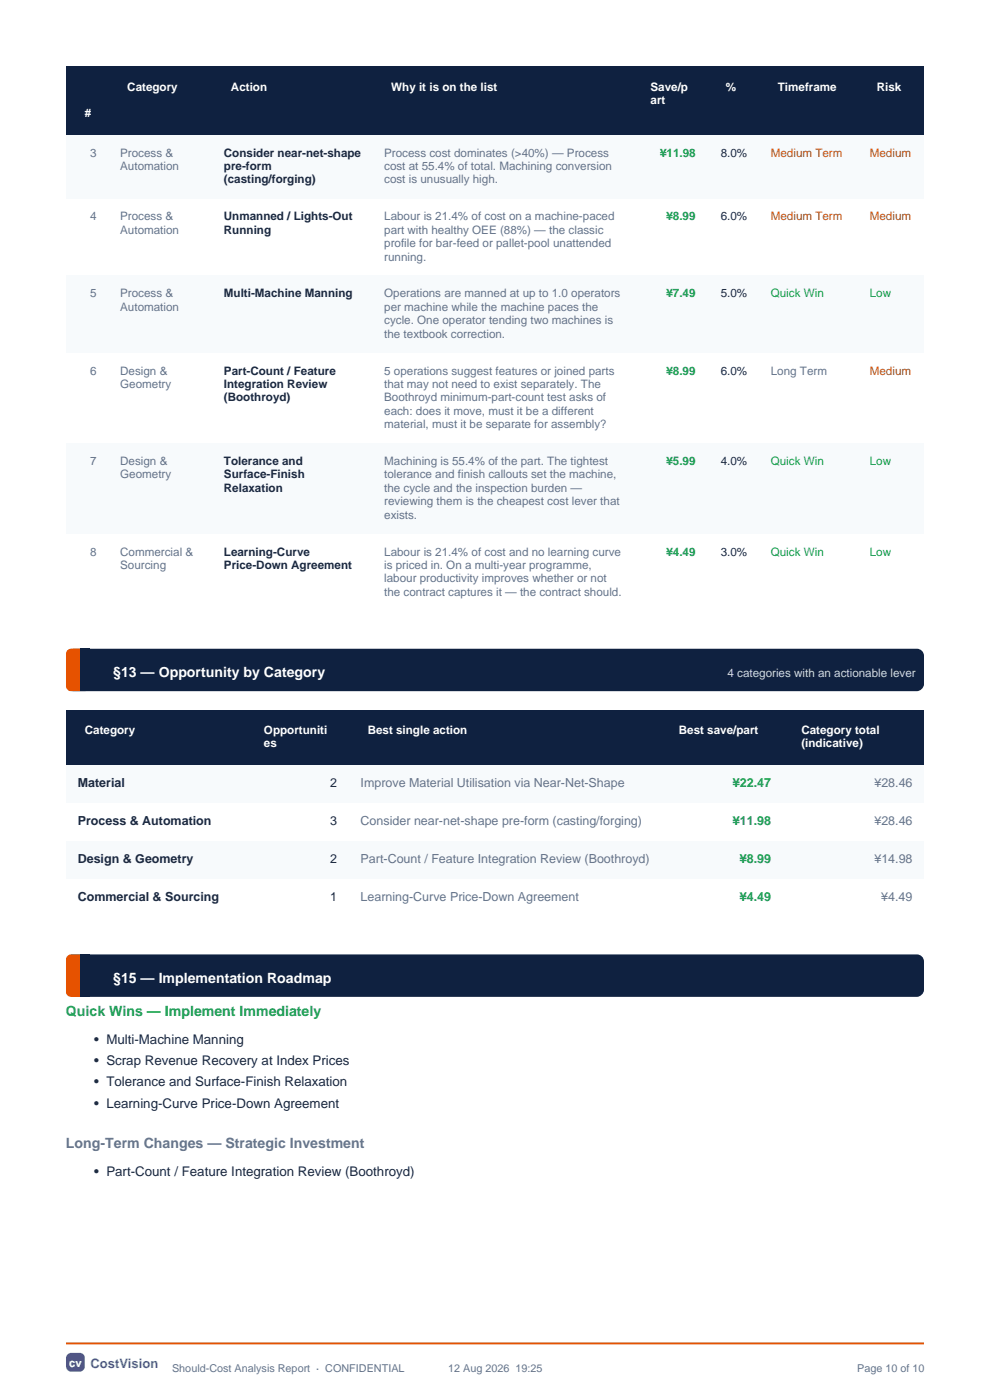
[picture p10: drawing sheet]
<svg xmlns="http://www.w3.org/2000/svg" width="210mm" height="297mm" viewBox="0 0 210 297" stroke-linecap="round" stroke-linejoin="round" font-family="sans-serif">
<defs><g id="words">
<g font-size="3" fill="#fff">
<text x="24" y="143.6">§13 — Opportunity by Category</text>
<text x="24" y="208.5">§15 — Implementation Roadmap</text>
</g>
<text font-size="3" fill="#16a34a" x="14" y="215.5">Quick Wins — Implement Immediately</text>
<text font-size="3" fill="#64748b" x="14" y="243.5">Long-Term Changes — Strategic Investment</text>
<g font-size="2.8" fill="#1e293b">
<text x="20" y="221.5">• Multi-Machine Manning</text>
<text x="20" y="226">• Scrap Revenue Recovery at Index Prices</text>
<text x="20" y="230.5">• Tolerance and Surface-Finish Relaxation</text>
<text x="20" y="235">• Learning-Curve Price-Down Agreement</text>
<text x="20" y="249.5">• Part-Count / Feature Integration Review (Boothroyd)</text>
</g>
<text font-size="2.8" fill="#2563eb" x="19.2" y="290.1">CostVision</text>
<g font-size="2.6" fill="#1e293b">
<text x="16.5" y="167.1">Material</text>
<text x="70" y="167.1">2</text>
<text x="16.5" y="175.1">Process &amp; Automation</text>
<text x="70" y="175.1">3</text>
<text x="16.5" y="183.1">Design &amp; Geometry</text>
<text x="70" y="183.1">2</text>
<text x="16.5" y="191.2">Commercial &amp; Sourcing</text>
<text x="70" y="191.2">1</text>
</g>
<g font-size="2.6" fill="#64748b">
<text x="76.5" y="167.1">Improve Material Utilisation via Near-Net-Shape</text>
<text x="185.5" y="167.1">¥28.46</text>
<text x="76.5" y="175.1">Consider near-net-shape pre-form (casting/forging)</text>
<text x="185.5" y="175.1">¥28.46</text>
<text x="76.5" y="183.1">Part-Count / Feature Integration Review (Boothroyd)</text>
<text x="185.5" y="183.1">¥14.98</text>
<text x="76.5" y="191.2">Learning-Curve Price-Down Agreement</text>
<text x="186.9" y="191.2">¥4.49</text>
</g>
<g font-size="2.6" fill="#16a34a">
<text x="155.5" y="167.1">¥22.47</text>
<text x="155.5" y="175.1">¥11.98</text>
<text x="156.9" y="183.1">¥8.99</text>
<text x="156.9" y="191.2">¥4.49</text>
</g>
<g font-size="2.5" fill="#fff">
<text x="27" y="19.2">Category</text>
<text x="49" y="19.2">Action</text>
<text x="83" y="19.2">Why it is on the list</text>
<text x="138" y="19.2">Save/p</text>
<text x="138" y="22.1">art</text>
<text x="154" y="19.2">%</text>
<text x="165" y="19.2">Timeframe</text>
<text x="186" y="19.2">Risk</text>
<text x="18" y="24.9">#</text>
<text x="18" y="155.7">Category</text>
<text x="56" y="155.7">Opportuniti</text>
<text x="78" y="155.7">Best single action</text>
<text x="144" y="155.7">Best save/part</text>
<text x="170" y="155.7">Category total</text>
<text x="56" y="158.6">es</text>
<text x="170" y="158.6">(indicative)</text>
</g>
<g font-size="2.5" fill="#64748b">
<text x="19.1" y="33.2">3</text>
<text x="25.5" y="33.2">Process &amp;</text>
<text x="81.5" y="33.2">Process cost dominates (&gt;40%) — Process</text>
<text x="25.5" y="36.1">Automation</text>
<text x="81.5" y="36.1">cost at 55.4% of total. Machining conversion</text>
<text x="81.5" y="38.9">cost is unusually high.</text>
<text x="19.1" y="46.7">4</text>
<text x="25.5" y="46.7">Process &amp;</text>
<text x="81.5" y="46.7">Labour is 21.4% of cost on a machine-paced</text>
<text x="25.5" y="49.6">Automation</text>
<text x="81.5" y="49.6">part with healthy OEE (88%) — the classic</text>
<text x="81.5" y="52.4">profile for bar-feed or pallet-pool unattended</text>
<text x="81.5" y="55.3">running.</text>
<text x="19.1" y="63.1">5</text>
<text x="25.5" y="63.1">Process &amp;</text>
<text x="25.5" y="65.9">Automation</text>
<text x="81.5" y="63.1">Operations are manned at up to 1.0 operators</text>
<text x="81.5" y="65.9">per machine while the machine paces the</text>
<text x="81.5" y="68.8">cycle. One operator tending two machines is</text>
<text x="81.5" y="71.6">the textbook correction.</text>
<text x="19.1" y="79.5">6</text>
<text x="25.5" y="79.5">Design &amp;</text>
<text x="25.5" y="82.3">Geometry</text>
<text x="81.5" y="79.5">5 operations suggest features or joined parts</text>
<text x="81.5" y="82.3">that may not need to exist separately. The</text>
<text x="163.5" y="79.5">Long Term</text>
<text x="81.5" y="85.1">Boothroyd minimum-part-count test asks of</text>
<text x="81.5" y="88">each: does it move, must it be a different</text>
<text x="81.5" y="90.8">material, must it be separate for assembly?</text>
<text x="19.1" y="98.7">7</text>
<text x="25.5" y="98.7">Design &amp;</text>
<text x="25.5" y="101.5">Geometry</text>
<text x="81.5" y="98.7">Machining is 55.4% of the part. The tightest</text>
<text x="81.5" y="101.5">tolerance and finish callouts set the machine,</text>
<text x="81.5" y="104.3">the cycle and the inspection burden —</text>
<text x="81.5" y="107.2">reviewing them is the cheapest cost lever that</text>
<text x="81.5" y="110">exists.</text>
<text x="19.1" y="117.9">8</text>
<text x="25.5" y="117.9">Commercial &amp;</text>
<text x="81.5" y="117.9">Labour is 21.4% of cost and no learning curve</text>
<text x="25.5" y="120.7">Sourcing</text>
<text x="81.5" y="120.7">is priced in. On a multi-year programme,</text>
<text x="81.5" y="123.5">labour productivity improves whether or not</text>
<text x="81.5" y="126.4">the contract captures it — the contract should.</text>
</g>
<g font-size="2.5" fill="#1e293b">
<text x="47.5" y="33.2">Consider near-net-shape</text>
<text x="152.9" y="33.2">8.0%</text>
<text x="47.5" y="36.1">pre-form</text>
<text x="47.5" y="38.9">(casting/forging)</text>
<text x="47.5" y="46.7">Unmanned / Lights-Out</text>
<text x="152.9" y="46.7">6.0%</text>
<text x="47.5" y="49.6">Running</text>
<text x="47.5" y="63.1">Multi-Machine Manning</text>
<text x="152.9" y="63.1">5.0%</text>
<text x="47.5" y="79.5">Part-Count / Feature</text>
<text x="47.5" y="82.3">Integration Review</text>
<text x="152.9" y="79.5">6.0%</text>
<text x="47.5" y="85.1">(Boothroyd)</text>
<text x="47.5" y="98.7">Tolerance and</text>
<text x="47.5" y="101.5">Surface-Finish</text>
<text x="152.9" y="98.7">4.0%</text>
<text x="47.5" y="104.3">Relaxation</text>
<text x="47.5" y="117.9">Learning-Curve</text>
<text x="152.9" y="117.9">3.0%</text>
<text x="47.5" y="120.7">Price-Down Agreement</text>
</g>
<g font-size="2.5" fill="#16a34a">
<text x="140" y="33.2">¥11.98</text>
<text x="141.4" y="46.7">¥8.99</text>
<text x="141.4" y="63.1">¥7.49</text>
<text x="163.5" y="63.1">Quick Win</text>
<text x="184.5" y="63.1">Low</text>
<text x="141.4" y="79.5">¥8.99</text>
<text x="141.4" y="98.7">¥5.99</text>
<text x="163.5" y="98.7">Quick Win</text>
<text x="184.5" y="98.7">Low</text>
<text x="141.4" y="117.9">¥4.49</text>
<text x="163.5" y="117.9">Quick Win</text>
<text x="184.5" y="117.9">Low</text>
</g>
<g font-size="2.5" fill="#b45309">
<text x="163.5" y="33.2">Medium Term</text>
<text x="184.5" y="33.2">Medium</text>
<text x="163.5" y="46.7">Medium Term</text>
<text x="184.5" y="46.7">Medium</text>
<text x="184.5" y="79.5">Medium</text>
</g>
<text font-size="2.5" fill="#c8d7f0" x="154.3" y="143.6">4 categories with an actionable lever</text>
<text font-size="2.4" fill="#fff" x="14.7" y="289.9">cv</text>
<g font-size="2.3" fill="#64748b">
<text x="36.5" y="291">Should-Cost Analysis Report · CONFIDENTIAL</text>
<text x="95.1" y="291">12 Aug 2026 19:25</text>
<text x="181.8" y="291">Page 10 of 10</text>
</g>
</g></defs>
<g fill="#0f2140">
<path d="M14 14.1h9v14.5h-9z"/>
<path d="M23 14.1h22v14.5h-22z"/>
<path d="M45 14.1h34v14.5h-34z"/>
<path d="M79 14.1h55v14.5h-55z"/>
<path d="M134 14.1h16v14.5h-16z"/>
<path d="M150 14.1h11v14.5h-11z"/>
<path d="M161 14.1h21v14.5h-21z"/>
<path d="M182 14.1h14v14.5h-14z"/>
</g>
<g fill="#f7fafc">
<path d="M14 28.6h9v13.6h-9z"/>
<path d="M23 28.6h22v13.6h-22z"/>
<path d="M45 28.6h34v13.6h-34z"/>
<path d="M79 28.6h55v13.6h-55z"/>
<path d="M134 28.6h16v13.6h-16z"/>
<path d="M150 28.6h11v13.6h-11z"/>
<path d="M161 28.6h21v13.6h-21z"/>
<path d="M182 28.6h14v13.6h-14z"/>
<path d="M14 58.5h9v16.4h-9z"/>
<path d="M23 58.5h22v16.4h-22z"/>
<path d="M45 58.5h34v16.4h-34z"/>
<path d="M79 58.5h55v16.4h-55z"/>
<path d="M134 58.5h16v16.4h-16z"/>
<path d="M150 58.5h11v16.4h-11z"/>
<path d="M161 58.5h21v16.4h-21z"/>
<path d="M182 58.5h14v16.4h-14z"/>
<path d="M14 94.1h9v19.2h-9z"/>
<path d="M23 94.1h22v19.2h-22z"/>
<path d="M45 94.1h34v19.2h-34z"/>
<path d="M79 94.1h55v19.2h-55z"/>
<path d="M134 94.1h16v19.2h-16z"/>
<path d="M150 94.1h11v19.2h-11z"/>
<path d="M161 94.1h21v19.2h-21z"/>
<path d="M182 94.1h14v19.2h-14z"/>
</g>
<path d="M14.3 138.2l.4-.3 .8-.3h179a1.5 1.5 0 0 1 1.5 1.5v6a1.6 1.6 0 0 1-1.5 1.5h-179a1.6 1.6 0 0 1-1.5-1.5v-6z" fill="#0f2140"/>
<path d="M14.3 137.9l.7-.3h3a1 1 0 0 1 1 1v7a1.07 1.07 0 0 1-1 1h-3a1.07 1.07 0 0 1-1-1v-7z" fill="#e65200"/>
<g fill="#0f2140">
<path d="M17 137.6h2v9h-2z"/>
<path d="M14 150.6h38v11.7h-38z"/>
<path d="M52 150.6h22v11.7h-22z"/>
<path d="M74 150.6h66v11.7h-66z"/>
<path d="M140 150.6h26v11.7h-26z"/>
<path d="M166 150.6h30v11.7h-30z"/>
</g>
<g fill="#f7fafc">
<path d="M14 162.3h38v8h-38z"/>
<path d="M52 162.3h22v8h-22z"/>
<path d="M74 162.3h66v8h-66z"/>
<path d="M140 162.3h26v8h-26z"/>
<path d="M166 162.3h30v8h-30z"/>
<path d="M14 178.4h38v8h-38z"/>
<path d="M52 178.4h22v8h-22z"/>
<path d="M74 178.4h66v8h-66z"/>
<path d="M140 178.4h26v8h-26z"/>
<path d="M166 178.4h30v8h-30z"/>
</g>
<path d="M14.3 203.1l.4-.3 .8-.3h179a1.5 1.5 0 0 1 1.5 1.5v6a1.6 1.6 0 0 1-1.5 1.5h-179a1.6 1.6 0 0 1-1.5-1.5v-6z" fill="#0f2140"/>
<path d="M14.3 202.8l.7-.3h3a1 1 0 0 1 1 1v7a1.07 1.07 0 0 1-1 1h-3a1.07 1.07 0 0 1-1-1v-7z" fill="#e65200"/>
<path d="M17 202.5h2v9h-2z" fill="#0f2140"/>
<path d="M14 285h182" fill="none" stroke="#e65200" stroke-width=".4"/>
<path d="M14.2 287.4l.8-.4h2a1.04 1.04 0 0 1 1 1v2a1.11 1.11 0 0 1-1 1h-2a1.11 1.11 0 0 1-1-1v-2z" fill="#4f45e6"/>
<use href="#words"/>
</svg>
